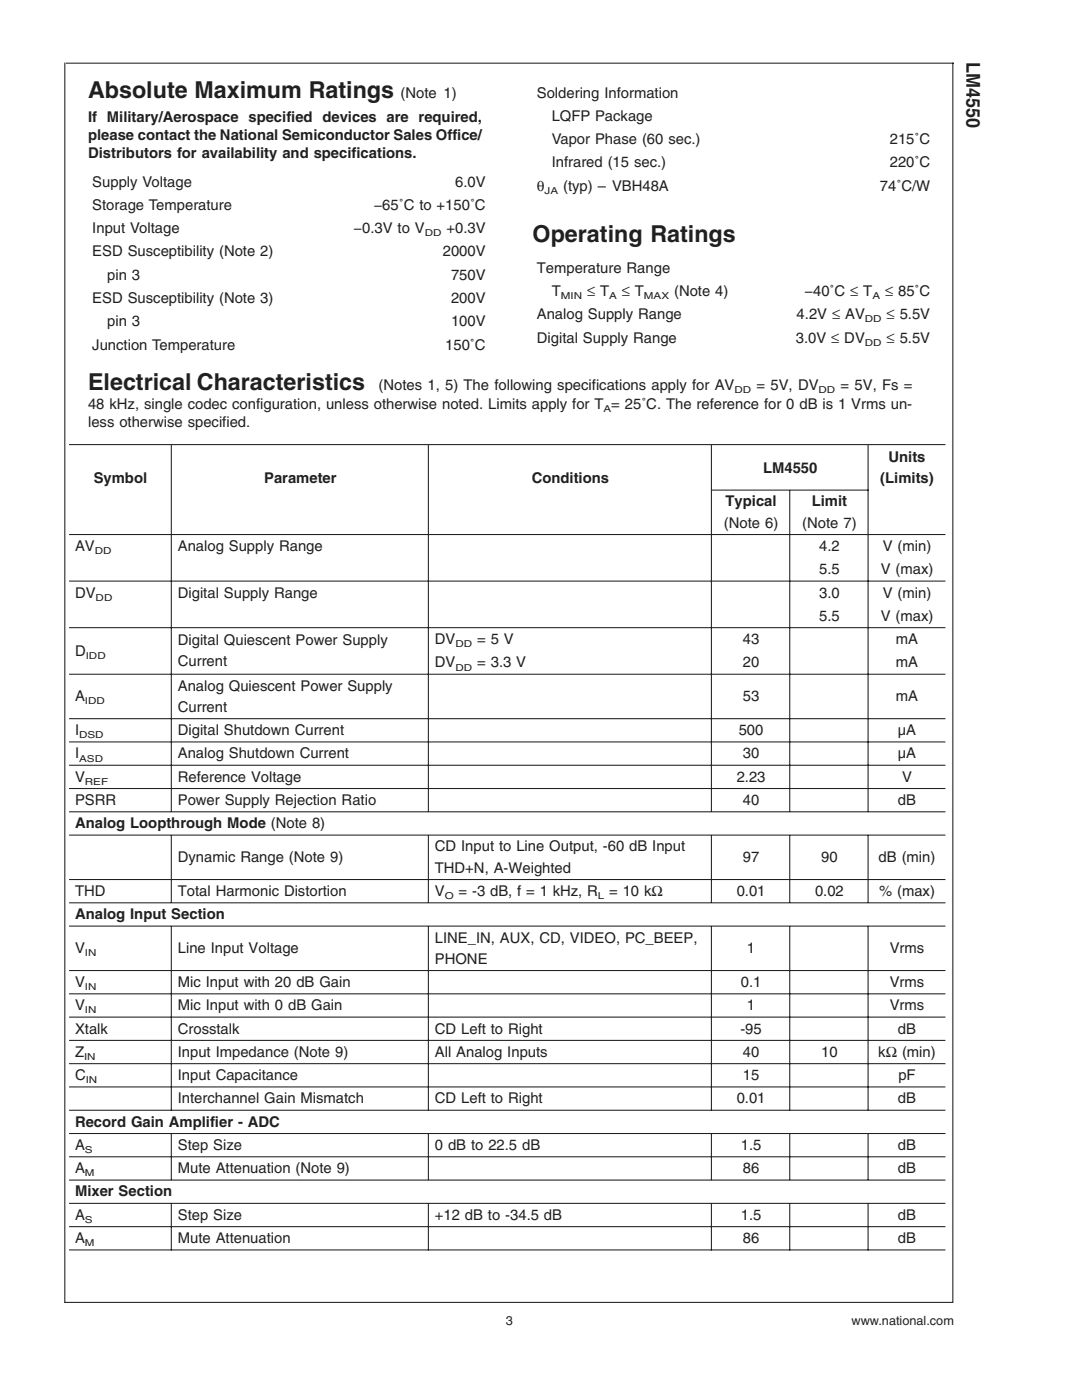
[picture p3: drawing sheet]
<svg xmlns="http://www.w3.org/2000/svg" width="216mm" height="279mm" viewBox="0 0 216 279" stroke-linecap="round" stroke-linejoin="round" font-family="sans-serif">
<defs><g id="words">
<g font-size="4.6" fill="#221f1f">
<text x="17.6" y="19.5">Absolute Maximum Ratings</text>
<text x="106.3" y="48.3">Operating Ratings</text>
<text x="17.6" y="77.8">Electrical Characteristics</text>
</g>
<text font-size="3.8" fill="#221f1f" x="192.9" y="12.3" transform="rotate(90 192.9 12.3)">LM4550</text>
<g font-size="3" fill="#221f1f">
<text x="79.9" y="19.5">(Note 1)</text>
<text x="107.1" y="19.5">Soldering Information</text>
<text x="17.6" y="24.3">If Military/Aerospace specified devices are required,</text>
<text x="17.6" y="27.9">please contact the National Semiconductor Sales Office/</text>
<text x="110.1" y="24.1">LQFP Package</text>
<text x="110.1" y="28.8">Vapor Phase (60 sec.)</text>
<text x="177.6" y="28.8">215˚C</text>
<text x="17.6" y="31.5">Distributors for availability and specifications.</text>
<text x="110.1" y="33.4">Infrared (15 sec.)</text>
<text x="177.6" y="33.4">220˚C</text>
<text x="18.4" y="37.2">Supply Voltage</text>
<text x="18.4" y="41.9">Storage Temperature</text>
<text x="74.6" y="41.9">−65˚C to +150˚C</text>
<text x="90.8" y="37.2">6.0V</text>
<text x="107.1" y="38.1">θ</text>
<text x="112.4" y="38.1">(typ) – VBH48A</text>
<text x="175.6" y="38.1">74˚C/W</text>
<text x="18.4" y="46.5">Input Voltage</text>
<text x="70.5" y="46.5">−0.3V to V</text>
<text x="89.1" y="46.5">+0.3V</text>
<text x="18.4" y="51.2">ESD Susceptibility (Note 2)</text>
<text x="88.4" y="51.2">2000V</text>
<text x="21.4" y="55.8">pin 3</text>
<text x="90" y="55.8">750V</text>
<text x="107.1" y="54.4">Temperature Range</text>
<text x="110.1" y="59.1">T</text>
<text x="117.1" y="59.1">≤ T</text>
<text x="124.1" y="59.1">≤ T</text>
<text x="134.5" y="59.1">(Note 4)</text>
<text x="160.5" y="59.1">−40˚C ≤ T</text>
<text x="176.6" y="59.1">≤ 85˚C</text>
<text x="18.4" y="60.5">ESD Susceptibility (Note 3)</text>
<text x="21.4" y="65.1">pin 3</text>
<text x="90" y="60.5">200V</text>
<text x="90" y="65.1">100V</text>
<text x="107.1" y="63.7">Analog Supply Range</text>
<text x="159" y="63.7">4.2V ≤ AV</text>
<text x="176.9" y="63.7">≤ 5.5V</text>
<text x="18.4" y="69.8">Junction Temperature</text>
<text x="88.8" y="69.8">150˚C</text>
<text x="107.1" y="68.4">Digital Supply Range</text>
<text x="158.8" y="68.4">3.0V ≤ DV</text>
<text x="176.9" y="68.4">≤ 5.5V</text>
<text x="75.6" y="77.8">(Notes 1, 5) The following specifications apply for AV</text>
<text x="151" y="77.8">= 5V, DV</text>
<text x="167.7" y="77.8">= 5V, Fs =</text>
<text x="17.6" y="81.7">48 kHz, single codec configuration, unless otherwise noted. Limits apply for T = 25˚C. The reference for 0 dB is 1 Vrms un-</text>
<text x="17.6" y="85.2">less otherwise specified.</text>
<text x="152.3" y="94.3">LM4550</text>
<text x="177.3" y="92.2">Units</text>
<text x="18.7" y="96.4">Symbol</text>
<text x="52.7" y="96.4">Parameter</text>
<text x="106.1" y="96.4">Conditions</text>
<text x="144.8" y="101.1">Typical</text>
<text x="162" y="101.1">Limit</text>
<text x="175.6" y="96.4">(Limits)</text>
<text x="144.5" y="105.3">(Note 6)</text>
<text x="160.1" y="105.3">(Note 7)</text>
<text x="15" y="110">AV</text>
<text x="35.5" y="110">Analog Supply Range</text>
<text x="163.5" y="110">4.2</text>
<text x="176.1" y="110">V (min)</text>
<text x="15" y="119.2">DV</text>
<text x="35.5" y="119.2">Digital Supply Range</text>
<text x="163.5" y="114.6">5.5</text>
<text x="163.5" y="119.2">3.0</text>
<text x="175.7" y="114.6">V (max)</text>
<text x="176.1" y="119.2">V (min)</text>
<text x="163.5" y="123.9">5.5</text>
<text x="175.7" y="123.9">V (max)</text>
<text x="15" y="130.9">D</text>
<text x="35.5" y="128.7">Digital Quiescent Power Supply</text>
<text x="86.8" y="128.5">DV</text>
<text x="95.2" y="128.5">= 5 V</text>
<text x="148.2" y="128.5">43</text>
<text x="178.8" y="128.5">mA</text>
<text x="35.5" y="133">Current</text>
<text x="35.5" y="137.8">Analog Quiescent Power Supply</text>
<text x="86.8" y="133.2">DV</text>
<text x="95.2" y="133.2">= 3.3 V</text>
<text x="148.2" y="133.2">20</text>
<text x="178.8" y="133.2">mA</text>
<text x="15" y="139.9">A</text>
<text x="35.5" y="142.1">Current</text>
<text x="148.2" y="139.9">53</text>
<text x="178.8" y="139.9">mA</text>
<text x="15" y="146.7">I</text>
<text x="35.5" y="146.7">Digital Shutdown Current</text>
<text x="147.4" y="146.7">500</text>
<text x="179.2" y="146.7">µA</text>
<text x="15" y="151.3">I</text>
<text x="15" y="156">V</text>
<text x="35.5" y="151.3">Analog Shutdown Current</text>
<text x="35.5" y="156">Reference Voltage</text>
<text x="147" y="156">2.23</text>
<text x="148.2" y="151.3">30</text>
<text x="179.2" y="151.3">µA</text>
<text x="180" y="156">V</text>
<text x="15" y="160.6">PSRR</text>
<text x="35.5" y="160.6">Power Supply Rejection Ratio</text>
<text x="148.2" y="160.6">40</text>
<text x="179.2" y="160.6">dB</text>
<text x="15" y="165.3">Analog Loopthrough Mode (Note 8)</text>
<text x="35.5" y="172">Dynamic Range (Note 9)</text>
<text x="86.8" y="169.9">CD Input to Line Output, -60 dB Input</text>
<text x="148.2" y="172">97</text>
<text x="163.9" y="172">90</text>
<text x="175.3" y="172">dB (min)</text>
<text x="15" y="178.8">THD</text>
<text x="35.5" y="178.8">Total Harmonic Distortion</text>
<text x="86.8" y="178.8">V</text>
<text x="86.8" y="174.2">THD+N, A-Weighted</text>
<text x="91.5" y="178.8">= -3 dB, f = 1 kHz, R</text>
<text x="121.6" y="178.8">= 10 kΩ</text>
<text x="147" y="178.8">0.01</text>
<text x="162.6" y="178.8">0.02</text>
<text x="175.4" y="178.8">% (max)</text>
<text x="15" y="183.5">Analog Input Section</text>
<text x="15" y="190.2">V</text>
<text x="35.5" y="190.2">Line Input Voltage</text>
<text x="86.8" y="188.1">LINE_IN, AUX, CD, VIDEO, PC_BEEP,</text>
<text x="149.1" y="190.2">1</text>
<text x="177.5" y="190.2">Vrms</text>
<text x="15" y="197">V</text>
<text x="35.5" y="197">Mic Input with 20 dB Gain</text>
<text x="86.8" y="192.3">PHONE</text>
<text x="147.8" y="197">0.1</text>
<text x="177.5" y="197">Vrms</text>
<text x="15" y="201.6">V</text>
<text x="35.5" y="201.6">Mic Input with 0 dB Gain</text>
<text x="149.1" y="201.6">1</text>
<text x="177.5" y="201.6">Vrms</text>
<text x="15" y="206.3">Xtalk</text>
<text x="35.5" y="206.3">Crosstalk</text>
<text x="86.8" y="206.3">CD Left to Right</text>
<text x="147.7" y="206.3">-95</text>
<text x="179.2" y="206.3">dB</text>
<text x="15" y="210.9">Z</text>
<text x="15" y="215.6">C</text>
<text x="35.5" y="210.9">Input Impedance (Note 9)</text>
<text x="35.5" y="215.6">Input Capacitance</text>
<text x="86.8" y="210.9">All Analog Inputs</text>
<text x="148.2" y="210.9">40</text>
<text x="148.2" y="215.6">15</text>
<text x="163.9" y="210.9">10</text>
<text x="175.3" y="210.9">kΩ (min)</text>
<text x="179.3" y="215.6">pF</text>
<text x="35.5" y="220.2">Interchannel Gain Mismatch</text>
<text x="86.8" y="220.2">CD Left to Right</text>
<text x="147" y="220.2">0.01</text>
<text x="179.2" y="220.2">dB</text>
<text x="15" y="224.8">Record Gain Amplifier - ADC</text>
<text x="15" y="229.5">A</text>
<text x="35.5" y="229.5">Step Size</text>
<text x="86.8" y="229.5">0 dB to 22.5 dB</text>
<text x="147.8" y="229.5">1.5</text>
<text x="179.2" y="229.5">dB</text>
<text x="15" y="234.1">A</text>
<text x="15" y="238.8">Mixer Section</text>
<text x="35.5" y="234.1">Mute Attenuation (Note 9)</text>
<text x="148.2" y="234.1">86</text>
<text x="179.2" y="234.1">dB</text>
<text x="15" y="243.4">A</text>
<text x="35.5" y="243.4">Step Size</text>
<text x="86.8" y="243.4">+12 dB to -34.5 dB</text>
<text x="147.8" y="243.4">1.5</text>
<text x="179.2" y="243.4">dB</text>
<text x="15" y="248.1">A</text>
<text x="35.5" y="248.1">Mute Attenuation</text>
<text x="148.2" y="248.1">86</text>
<text x="179.2" y="248.1">dB</text>
</g>
<g font-size="2.5" fill="#221f1f">
<text x="100.9" y="264.5">3</text>
<text x="169.9" y="264.5">www.national.com</text>
</g>
<g font-size="1.9" fill="#221f1f">
<text x="108.7" y="38.7">JA</text>
<text x="84.8" y="47.2">DD</text>
<text x="111.9" y="59.7">MIN</text>
<text x="121.5" y="59.7">A</text>
<text x="128.5" y="59.7">MAX</text>
<text x="174.1" y="59.7">A</text>
<text x="172.6" y="64.3">DD</text>
<text x="172.6" y="69">DD</text>
<text x="120.4" y="82.3">A</text>
<text x="146.6" y="78.4">DD</text>
<text x="163.3" y="78.4">DD</text>
<text x="18.9" y="110.6">DD</text>
<text x="19.1" y="119.9">DD</text>
<text x="17.1" y="131.5">IDD</text>
<text x="90.9" y="129.2">DD</text>
<text x="90.9" y="133.8">DD</text>
<text x="16.9" y="140.6">IDD</text>
<text x="15.8" y="147.3">DSD</text>
<text x="15.8" y="152">ASD</text>
<text x="16.9" y="156.6">REF</text>
<text x="88.7" y="179.4">O</text>
<text x="119.3" y="179.4">L</text>
<text x="16.9" y="190.8">IN</text>
<text x="16.9" y="197.6">IN</text>
<text x="16.9" y="202.2">IN</text>
<text x="16.8" y="211.5">IN</text>
<text x="17.1" y="216.2">IN</text>
<text x="16.9" y="230.1">S</text>
<text x="16.9" y="234.8">M</text>
<text x="16.9" y="244.1">S</text>
<text x="16.9" y="248.7">M</text>
</g>
</g></defs>
<g fill="none" stroke="#221f1f" stroke-width=".21">
<path d="M12.9 12.5v247.5M13.1 12.6h177.2M190.1 12.5v247.5M13.8 88.7h174.8M34.2 88.8v73.2M85.5 88.8v73.2M142 88.8v73.2M142.1 97.8h31.2M157.6 97.8v64.2M173.2 88.8v73.2M13.8 106.7h174.8M13.8 116h174.8"/>
<path d="M13.8 125.3h174.8M13.8 134.6h174.8M13.8 143.4h174.8M13.8 148.1h174.8M13.8 152.7h174.8M13.8 157.4h174.8M13.8 162h174.8M13.8 166.7h174.8M13.8 175.5h174.8M34.2 166.7v13.5M85.5 166.7v13.5M142 166.7v13.5"/>
<path d="M157.6 166.7v13.5M173.2 166.7v13.5M13.8 180.2h174.8M13.8 184.8h174.8M13.8 193.7h174.8M13.8 198.3h174.8M34.2 184.8v36.8M85.5 184.8v36.8M142 184.8v36.8M157.6 184.8v36.8M173.2 184.8v36.8M13.8 203h174.8"/>
<path d="M13.8 207.6h174.8M13.8 212.3h174.8M13.8 216.9h174.8M13.8 221.6h174.8M13.8 226.2h174.8M13.8 230.9h174.8M13.8 235.5h174.8M34.2 226.2v9.3M85.5 226.2v9.3M142 226.2v9.3M157.6 226.2v9.3M173.2 226.2v9.3"/>
<path d="M12.9 259.9h177.2M13.8 249.5h174.8M13.8 240.2h174.8M13.8 244.8h174.8M34.2 240.2v9.4M85.5 240.2v9.4M142 240.2v9.4M157.6 240.2v9.4M173.2 240.2v9.4"/>
</g>
<use href="#words"/>
</svg>
